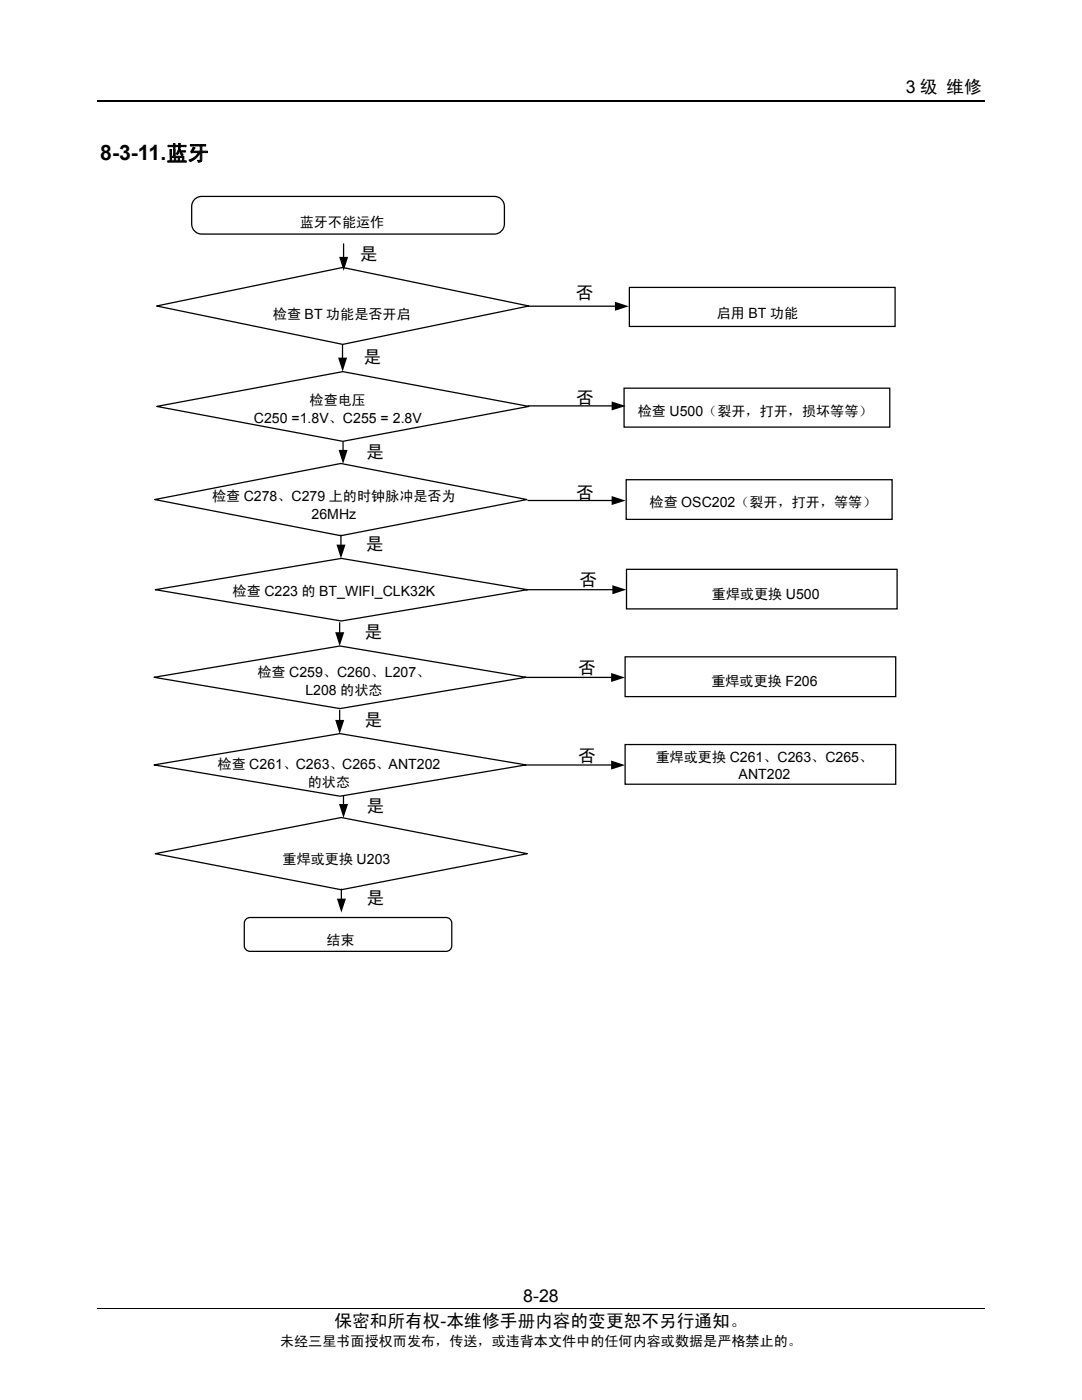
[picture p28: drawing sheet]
<svg xmlns="http://www.w3.org/2000/svg" width="216mm" height="279mm" viewBox="0 0 216 279" stroke-linecap="round" stroke-linejoin="round" font-family="sans-serif">
<defs><g id="words">
<text font-size="4.2" x="20" y="32">8-3-11.蓝牙</text>
<g font-size="3.5">
<text x="180.7" y="18.6">3 级 维修</text>
<text x="71.8" y="51.8">是</text>
<text x="114.9" y="59.6">否</text>
<text x="72.5" y="72.4">是</text>
<text x="114.9" y="80.6">否</text>
<text x="73" y="91.4">是</text>
<text x="114.9" y="99.5">否</text>
<text x="73" y="109.9">是</text>
<text x="115.6" y="117">否</text>
<text x="72.7" y="127.3">是</text>
<text x="115.4" y="134.5">否</text>
<text x="72.7" y="144.8">是</text>
<text x="115.4" y="152">否</text>
<text x="73.1" y="162.1">是</text>
<text x="73.1" y="180.5">是</text>
<text x="104.4" y="259.9">8-28</text>
<text x="66.7" y="264.8">保密和所有权-本维修手册内容的变更恕不另行通知。</text>
</g>
<g font-size="2.8">
<text x="59.8" y="45.2">蓝牙不能运作</text>
<text x="54.5" y="63.7">检查 BT 功能是否开启</text>
<text x="143" y="63.5">启用 BT 功能</text>
<text x="61.8" y="80.8">检查电压</text>
<text x="127.3" y="83.1">检查 U500（裂开，打开，损坏等等）</text>
<text x="50.7" y="84.4">C250 =1.8V、C255 = 2.8V</text>
<text x="42.3" y="100.1">检查 C278、C279 上的时钟脉冲是否为</text>
<text x="129.6" y="101.1">检查 OSC202（裂开，打开，等等）</text>
<text x="62.2" y="103.5">26MHz</text>
<text x="46.4" y="119">检查 C223 的 BT_WIFI_CLK32K</text>
<text x="142" y="119.5">重焊或更换 U500</text>
<text x="51.4" y="135.1">检查 C259、C260、L207、</text>
<text x="141.9" y="137">重焊或更换 F206</text>
<text x="60.9" y="138.7">L208 的状态</text>
<text x="43.4" y="153.4">检查 C261、C263、C265、ANT202</text>
<text x="130.8" y="152">重焊或更换 C261、C263、C265、</text>
<text x="147.4" y="155.4">ANT202</text>
<text x="61.4" y="157">的状态</text>
<text x="56.4" y="172.4">重焊或更换 U203</text>
<text x="65.1" y="188.6">结束</text>
<text x="55.9" y="268.6">未经三星书面授权而发布，传送，或违背本文件中的任何内容或数据是严格禁止的。</text>
</g>
</g></defs>
<g fill="none" stroke="#000" stroke-width=".25">
<path d="M19.5 20.1h177M38.8 39.8l.9-.5 .6-.1h58.3a2.01 2.01 0 0 1 2 2v3.5a2.03 2.03 0 0 1-2 2h-58.3a2.01 2.01 0 0 1-2.1-2v-3.5l.1-.5zM68.6 48.7v2.6M125.6 57.4h53v7.8h-53zM31.3 61.1l37.1-7.7 37.1 7.7-37.1 7.6zM68.3 68.7v2.7M105.5 61.1h17.2M124.5 77.5h53v7.7h-53zM30.9 99.7l37.1-7.2 37.1 7.2-37.1 7.2zM31.3 81.1l37.1-6.9 37.1 6.9-37.1 7zM68.5 88.2v1.6M105.3 81h16.8"/>
<path d="M105.3 99.9h16.8M124.9 95.7h53.1v8h-53.1zM31 117.7l37.1-6.3 37.1 6.3-37.1 6.2zM68 106.8v1.9M104.9 117.7h17.3M125 113.6h54v7.9h-54zM30.7 135.2l37.1-6.3 37.2 6.3-37.2 6.2zM67.8 124.3v1.9M104.7 135.2h17.3M124.7 131.1h54v7.9h-54zM30.7 152.7l37.1-6.3 37.2 6.3-37.2 6.2zM67.8 141.8v1.9"/>
<path d="M68.5 158.9v1.6M104.7 152.7h17.3M124.7 148.6h54v7.9h-54zM31 170.4l37.1-7.2 37.1 7.2-37.1 7.2zM68.1 177.4v2M49 183.6l.5-.4 .4-.1h39.1a1.13 1.13 0 0 1 1.1 1.1v4.5a1.13 1.13 0 0 1-1.1 1.2h-39.1a1.14 1.14 0 0 1-1.2-1.2v-4.5z"/>
</g>
<path d="M19.5 261.1h177" fill="none" stroke="#000" stroke-width=".2"/>
<g fill="#000">
<path d="M67.7 51.3h1.8l-.9 2.8zM67.5 71.4h1.8l-.9 2.8zM122.7 60.2l2.8 .9-2.8 .9zM67.6 89.8h1.8l-.9 2.8zM122 80.1l2.8 .9-2.8 .9zM67.1 108.7h1.8l-.9 2.8zM122 99l2.8 .9-2.8 .9zM122.2 116.8l2.8 .9-2.8 .9zM66.9 126.2h1.8l-.9 2.7zM121.9 134.3l2.8 .9-2.8 .9zM66.9 143.7h1.8l-.9 2.8zM121.9 151.8l2.8 .9-2.8 .9z"/>
<path d="M67.2 179.3h1.8l-.9 2.8zM67.6 160.5h1.8l-.9 2.7z"/>
</g>
<use href="#words"/>
</svg>
